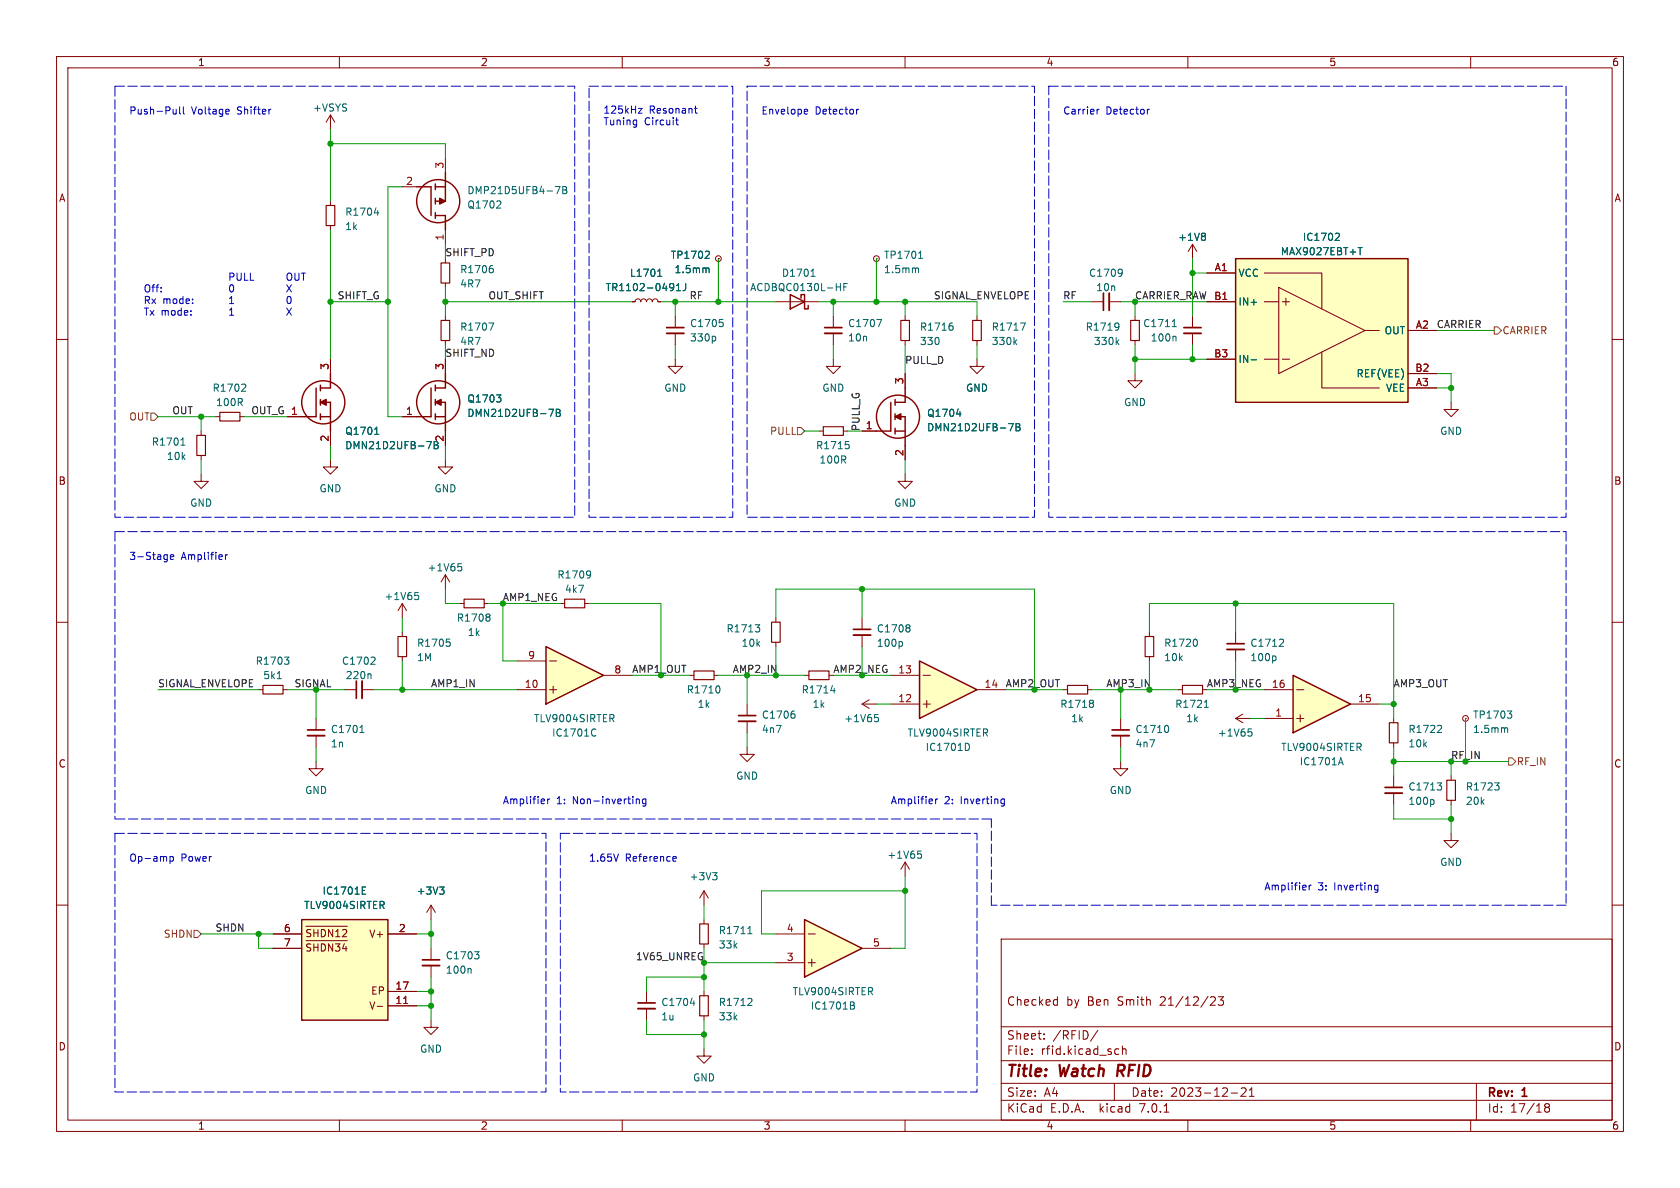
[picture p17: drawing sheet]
<svg xmlns="http://www.w3.org/2000/svg" width="297mm" height="210mm" viewBox="0 0 297 210" stroke-linecap="round" stroke-linejoin="round" font-family="sans-serif">
<defs><g id="words">
<g font-size="2.8" fill="#840000">
<text x="178" y="190.8">Title:</text>
<text x="187.4" y="190.8">Watch</text>
<text x="198.2" y="190.8">RFID</text>
</g>
<g font-size="2.1" fill="#840000">
<text x="178" y="177.9">Checked</text>
<text x="188.5" y="177.9">by</text>
<text x="192.2" y="177.9">Ben</text>
<text x="197.6" y="177.9">Smith</text>
<text x="205.2" y="177.9">21/12/23</text>
<text x="178" y="183.9">Sheet:</text>
<text x="186.2" y="183.9">/RFID/</text>
<text x="178" y="186.6">File:</text>
<text x="184" y="186.6">rfid.kicad_sch</text>
<text x="178" y="196.8">KiCad</text>
<text x="178" y="194">Size:</text>
<text x="184.6" y="194">A4</text>
<text x="185.7" y="196.8">E.D.A.</text>
<text x="194.4" y="196.8">kicad</text>
<text x="200" y="194">Date:</text>
<text x="201.5" y="196.8">7.0.1</text>
<text x="206.9" y="194">2023-12-21</text>
<text x="263" y="194.2">Rev:</text>
<text x="263" y="196.8">Id:</text>
<text x="267" y="196.8">17/18</text>
<text x="269.2" y="194.2">1</text>
</g>
<g font-size="1.8" fill="#840000">
<text x="35" y="11.8">1</text>
<text x="85" y="11.8">2</text>
<text x="135" y="11.8">3</text>
<text x="185" y="11.8">4</text>
<text x="235" y="11.8">5</text>
<text x="285" y="11.8">6</text>
<text x="10.4" y="35.8">A</text>
<text x="285.4" y="35.8">A</text>
<text x="10.3" y="85.8">B</text>
<text x="285.3" y="85.8">B</text>
<text x="10.3" y="135.8">C</text>
<text x="285.3" y="135.8">C</text>
<text x="54" y="166.4">~{SHDN12}</text>
<text x="65.1" y="165.9">V+</text>
<text x="54" y="169">~{SHDN34}</text>
<text x="65.1" y="178.6">V-</text>
<text x="65.5" y="176">EP</text>
<text x="10.3" y="185.8">D</text>
<text x="285.3" y="185.8">D</text>
<text x="35" y="199.8">1</text>
<text x="85" y="199.8">2</text>
<text x="135" y="199.8">3</text>
<text x="185" y="199.8">4</text>
<text x="235" y="199.8">5</text>
<text x="285" y="199.8">6</text>
</g>
<g font-size="1.8" fill="#0000c2">
<text x="22.9" y="20.3">Push-Pull</text>
<text x="33.9" y="20.3">Voltage</text>
<text x="42" y="20.3">Shifter</text>
<text x="106.7" y="20.2">125kHz</text>
<text x="106.7" y="22.2">Tuning</text>
<text x="113.9" y="22.2">Circuit</text>
<text x="114.8" y="20.2">Resonant</text>
<text x="134.6" y="20.3">Envelope</text>
<text x="144.1" y="20.3">Detector</text>
<text x="188" y="20.3">Carrier</text>
<text x="195.5" y="20.3">Detector</text>
<text x="25.4" y="51.8">Off: 0 X</text>
<text x="25.4" y="53.8">Rx mode:</text>
<text x="25.4" y="55.9">Tx mode: 1 X</text>
<text x="22.9" y="99.1">3-Stage</text>
<text x="32.1" y="99.1">Amplifier</text>
<text x="88.9" y="142.2">Amplifier</text>
<text x="98.4" y="142.2">1:</text>
<text x="101.3" y="142.2">Non-inverting</text>
<text x="157.5" y="142.2">Amplifier</text>
<text x="167" y="142.2">2:</text>
<text x="169.9" y="142.2">Inverting</text>
<text x="22.9" y="152.4">Op-amp</text>
<text x="32" y="152.4">Power</text>
<text x="104.1" y="152.4">1.65V</text>
<text x="110.6" y="152.4">Reference</text>
<text x="223.5" y="157.5">Amplifier</text>
<text x="233" y="157.5">3:</text>
<text x="235.9" y="157.5">Inverting</text>
</g>
<g font-size="1.8" fill="#006464">
<text x="55.3" y="19.9">+VSYS</text>
<text x="82.6" y="34.5">DMP21D5UFB4-7B</text>
<text x="61" y="38.3">R1704</text>
<text x="61" y="40.8">1k</text>
<text x="82.6" y="37">Q1702</text>
<text x="118.5" y="45.9">TP1702</text>
<text x="156.2" y="45.9">TP1701</text>
<text x="208.2" y="42.7">+1V8</text>
<text x="226.4" y="45.3">MAX9027EBT+T</text>
<text x="230.3" y="42.7">IC1702</text>
<text x="81.3" y="48.5">R1706</text>
<text x="81.3" y="51">4R7</text>
<text x="107" y="51.6">TR1102-0491J</text>
<text x="111.3" y="49.1">L1701</text>
<text x="119.2" y="48.5">1.5mm</text>
<text x="132.5" y="51.6">ACDBQC0130L-HF</text>
<text x="138.2" y="49.1">D1701</text>
<text x="156.2" y="48.5">1.5mm</text>
<text x="192.5" y="49.1">C1709</text>
<text x="193.7" y="51.6">10n</text>
<text x="218.9" y="49.1">VCC</text>
<text x="81.3" y="58.6">R1707</text>
<text x="121.9" y="58">C1705</text>
<text x="149.9" y="58">C1707</text>
<text x="162.6" y="58.6">R1716</text>
<text x="175.3" y="58.6">R1717</text>
<text x="191.9" y="58.6">R1719</text>
<text x="202" y="58">C1711</text>
<text x="218.9" y="54.2">IN+</text>
<text x="244.7" y="59.2">OUT</text>
<text x="121.9" y="60.5">330p</text>
<text x="149.9" y="60.5">10n</text>
<text x="162.6" y="61.2">330</text>
<text x="175.3" y="61.2">330k</text>
<text x="193.3" y="61.2">330k</text>
<text x="203.4" y="60.5">100n</text>
<text x="218.9" y="64.3">IN-</text>
<text x="37.5" y="69.4">R1702</text>
<text x="38.1" y="71.9">100R</text>
<text x="82.6" y="71.3">Q1703</text>
<text x="117.4" y="69.4">GND</text>
<text x="145.3" y="69.4">GND</text>
<text x="170.7" y="69.4">GND</text>
<text x="198.7" y="71.9">GND</text>
<text x="239.7" y="66.9">REF(VEE)</text>
<text x="244.9" y="69.4">VEE</text>
<text x="61" y="77">Q1701</text>
<text x="82.6" y="73.9">DMN21D2UFB-7B</text>
<text x="163.8" y="73.9">Q1704</text>
<text x="163.8" y="76.4">DMN21D2UFB-7B</text>
<text x="254.5" y="77">GND</text>
<text x="26.8" y="78.9">R1701</text>
<text x="29.4" y="81.5">10k</text>
<text x="61" y="79.6">DMN21D2UFB-7B</text>
<text x="78.5" y="78.1" transform="rotate(-90 78.5 78.1)">2</text>
<text x="144.2" y="79.6">R1715</text>
<text x="144.8" y="82.1">100R</text>
<text x="33.6" y="89.7">GND</text>
<text x="56.4" y="87.2">GND</text>
<text x="76.7" y="87.2">GND</text>
<text x="158" y="89.7">GND</text>
<text x="75.5" y="101.2">+1V65</text>
<text x="67.9" y="106.2">+1V65</text>
<text x="98.5" y="102.4">R1709</text>
<text x="99.8" y="105">4k7</text>
<text x="80.7" y="110">R1708</text>
<text x="82.6" y="112.6">1k</text>
<text x="128.4" y="112">R1713</text>
<text x="154.9" y="112">C1708</text>
<text x="45.1" y="117.7">R1703</text>
<text x="60.4" y="117.7">C1702</text>
<text x="73.7" y="114.5">R1705</text>
<text x="73.7" y="117">1M</text>
<text x="131" y="114.5">10k</text>
<text x="154.9" y="114.5">100p</text>
<text x="205.7" y="114.5">R1720</text>
<text x="205.7" y="117">10k</text>
<text x="221" y="114.5">C1712</text>
<text x="221" y="117">100p</text>
<text x="46.5" y="120.2">5k1</text>
<text x="61.1" y="120.2">220n</text>
<text x="121.3" y="122.7">R1710</text>
<text x="123.3" y="125.3">1k</text>
<text x="141.7" y="122.7">R1714</text>
<text x="143.6" y="125.3">1k</text>
<text x="187.4" y="125.3">R1718</text>
<text x="207.7" y="125.3">R1721</text>
<text x="58.4" y="129.7">C1701</text>
<text x="94.3" y="127.8">TLV9004SIRTER</text>
<text x="97.5" y="130.4">IC1701C</text>
<text x="134.6" y="127.2">C1706</text>
<text x="134.6" y="129.7">4n7</text>
<text x="149.2" y="127.8">+1V65</text>
<text x="160.4" y="130.4">TLV9004SIRTER</text>
<text x="189.3" y="127.8">1k</text>
<text x="200.7" y="129.7">C1710</text>
<text x="209.6" y="127.8">1k</text>
<text x="215.2" y="130.4">+1V65</text>
<text x="248.9" y="129.7">R1722</text>
<text x="260.4" y="127.2">TP1703</text>
<text x="260.4" y="129.7">1.5mm</text>
<text x="58.4" y="132.3">1n</text>
<text x="130.1" y="138">GND</text>
<text x="163.6" y="132.9">IC1701D</text>
<text x="200.7" y="132.3">4n7</text>
<text x="226.4" y="132.9">TLV9004SIRTER</text>
<text x="229.7" y="135.4">IC1701A</text>
<text x="248.9" y="132.3">10k</text>
<text x="53.9" y="140.5">GND</text>
<text x="196.1" y="140.5">GND</text>
<text x="248.9" y="139.9">C1713</text>
<text x="248.9" y="142.4">100p</text>
<text x="259.1" y="139.9">R1723</text>
<text x="259.1" y="142.4">20k</text>
<text x="121.9" y="155.8">+3V3</text>
<text x="156.8" y="152">+1V65</text>
<text x="254.5" y="153.2">GND</text>
<text x="53.7" y="160.8">TLV9004SIRTER</text>
<text x="57" y="158.3">IC1701E</text>
<text x="73.6" y="158.3">+3V3</text>
<text x="127" y="165.3">R1711</text>
<text x="127" y="167.8">33k</text>
<text x="78.7" y="169.7">C1703</text>
<text x="78.7" y="172.3">100n</text>
<text x="116.8" y="178">C1704</text>
<text x="127" y="178">R1712</text>
<text x="140.1" y="176.1">TLV9004SIRTER</text>
<text x="143.3" y="178.6">IC1701B</text>
<text x="116.8" y="180.5">1u</text>
<text x="127" y="180.5">33k</text>
<text x="74.2" y="186.2">GND</text>
<text x="122.5" y="191.3">GND</text>
</g>
<g font-size="1.8" fill="#a90000">
<text x="78.5" y="29.9" transform="rotate(-90 78.5 29.9)">3</text>
<text x="71.7" y="32.8">2</text>
<text x="78.5" y="42.6" transform="rotate(-90 78.5 42.6)">1</text>
<text x="214.6" y="53.1">B1</text>
<text x="214.7" y="48">A1</text>
<text x="250.2" y="58.2">A2</text>
<text x="58.2" y="65.4" transform="rotate(-90 58.2 65.4)">3</text>
<text x="78.5" y="65.4" transform="rotate(-90 78.5 65.4)">3</text>
<text x="214.6" y="63.2">B3</text>
<text x="250.2" y="65.8">B2</text>
<text x="159.8" y="68" transform="rotate(-90 159.8 68)">3</text>
<text x="250.2" y="68.3">A3</text>
<text x="51.4" y="73.4">1</text>
<text x="71.7" y="73.4">1</text>
<text x="153" y="75.9">1</text>
<text x="58.2" y="78.1" transform="rotate(-90 58.2 78.1)">2</text>
<text x="159.8" y="80.7" transform="rotate(-90 159.8 80.7)">2</text>
<text x="93.3" y="116.6">9</text>
<text x="108.6" y="119.1">8</text>
<text x="158.7" y="119.1">13</text>
<text x="92.7" y="121.7">10</text>
<text x="158.7" y="124.2">12</text>
<text x="174" y="121.7">14</text>
<text x="224.8" y="121.7">16</text>
<text x="240" y="124.2">15</text>
<text x="225.4" y="126.7">1</text>
<text x="50.1" y="164.8">6</text>
<text x="50.1" y="167.4">7</text>
<text x="70.5" y="164.8">2</text>
<text x="139" y="164.8">4</text>
<text x="154.3" y="167.4">5</text>
<text x="139" y="169.9">3</text>
<text x="69.8" y="177.5">11</text>
<text x="69.8" y="175">17</text>
</g>
<g font-size="1.8" fill="#0f0f0f">
<text x="78.7" y="45.4">SHIFT_PD</text>
<text x="59.7" y="53">SHIFT_G</text>
<text x="86.4" y="53">OUT_SHIFT</text>
<text x="121.9" y="53">RF</text>
<text x="165.1" y="53">SIGNAL_ENVELOPE</text>
<text x="188" y="53">RF</text>
<text x="254" y="58.1">CARRIER</text>
<text x="78.7" y="63.2">SHIFT_ND</text>
<text x="81.3" y="61.2">4R7</text>
<text x="160" y="64.4">PULL_D</text>
<text x="30.5" y="73.3">OUT</text>
<text x="44.4" y="73.3">OUT_G 1</text>
<text x="152.1" y="76.2" transform="rotate(-90 152.1 76.2)">PULL_G</text>
<text x="27.9" y="121.6">SIGNAL_ENVELOPE</text>
<text x="52.1" y="121.6">SIGNAL</text>
<text x="76.2" y="121.6">AMP1_IN</text>
<text x="246.4" y="121.6">AMP3_OUT</text>
<text x="38.1" y="164.8">SHDN</text>
<text x="112.3" y="169.8">1V65_UNREG</text>
</g>
<g font-size="1.8" fill="#009600">
<text x="200.7" y="53">CARRIER_RAW B1</text>
<text x="88.9" y="106.3">AMP1_NEG</text>
<text x="111.8" y="119">AMP1_OUT</text>
<text x="129.5" y="119">AMP2_IN</text>
<text x="147.3" y="119">AMP2_NEG</text>
<text x="177.8" y="121.6">AMP2_OUT</text>
<text x="195.6" y="121.6">AMP3_IN</text>
<text x="213.4" y="121.6">AMP3_NEG</text>
<text x="256.5" y="134.3">RF_IN</text>
</g>
<g font-size="1.8" fill="#725600">
<text x="265.6" y="59.2">CARRIER</text>
<text x="22.7" y="74.5">OUT</text>
<text x="136" y="77">PULL</text>
<text x="268.2" y="135.4">RF_IN</text>
<text x="28.8" y="165.9">SHDN</text>
</g>
</g></defs>
<g fill="none" stroke="#840000" stroke-width=".18">
<path d="M10 10h277v190h-277zM12 12h273v186h-273zM60 10v2M110 10v2M160 10v2M210 10v2M260 10v2M10 60h2M119.4 55.9v2M119.4 58.9v2.1M127 45.7h.1M160 55.9v.7"/>
<path d="M172.7 55.9v.7M193 53.3h2.1M196.1 53.3h2M200.7 55.9v.7M210.8 55.9v2M210.8 58.9v2.1M285 60h2M35.6 76.2v.8M160 60.2v.8M172.7 63.5v1.3h1.3l-1.3 1.2-1.3-1.2h1.3M172.7 60.2v.8M200.7 60.2v.8"/>
<path d="M35.6 80.5v.8M10 110h2M121.9 119.4h.8M126.2 119.4h.8M203.2 111.8v.7M203.2 116.1v.7M285 110h2M55.9 134.6v1.3h1.2l-1.2 1.3-1.3-1.3h1.3M188 121.9h.7M192.3 121.9h.7M198.1 134.6v1.3h1.3l-1.3 1.3-1.3-1.3h1.3M246.4 137.2v2"/>
<path d="M256.5 137.2v.7M259.1 127h.1M10 160h2M124.5 157.5l-.8 1.3M124.5 157.5v2.5M124.5 157.5l.7 1.3M246.4 140.2v2M256.5 147.3v1.3h1.3l-1.3 1.3-1.2-1.3h1.2M256.5 141.5v.7M285 160h2M48.3 165.1h5M48.3 167.6h5"/>
<path d="M54.1 163.7h7.3M54.1 166.3h7.3M54.9 164.4l-.4-.1-.3 .3M55.5 164.3v1.3M55.5 166.9v1.2M56.2 164.3v1.3M56.2 166.9v1.2M56.8 166.9v1.2M57.5 164.6l-.2-.2-.5-.1v1.3M58.8 164.3v1.3l-.7-1.3v1.3M58.8 166.9v1.2l-.7-1.2v1.2M59.5 164.6l.2-.3v1.3"/>
<path d="M60.6 164.4l.5-.1 .2 .3M60.9 166.8l-.3 .9M66.7 177.9h.9M68.6 177.8h5.1M68.6 175.3h5.1M68.6 165.1h5.1M114.3 175.3v2M114.3 178.3v2M124.5 162.6v.7M124.5 166.9v.7M177 166h108v32h-108zM186.8 176.7l.1 .1"/>
<path d="M186.9 176.2v1.5M186.9 177.6l-.1 .1M214 176.3l.6-.1 .2 .1 .1 .3-1 1.1h1M215.4 176.2h.9l-.5 .6 .4 .1v.7l-.2 .1h-.4l-.2-.1M60 198v2M110 198v2M160 198v2M177 194.5h108M177 191.5h108M177 187.5h108M177 181.5h108M182.4 186.3v.1"/>
<path d="M182.4 185.5v.1M184.6 183.6v.1M184.6 182.8v.1M194.1 182.1l-1.3 2M197 191.5v3M197.4 185.4l.4 .1M197.8 186.3l-.4 .1M198.4 185.5l.2-.1 .4 .1 .1 .9M198.4 184.9v1.5M205.8 196.6h.8M210 198v2M217.6 193.2h1.2"/>
<path d="M219.4 192.4l.6-.1 .2 .1 .1 .3-.9 1.1h.9M220.9 193.8h.8M220.9 192.7l.4-.4v1.5M260 198v2M261 191.5v6.5M273.4 195.7l-.3 .3v.5l.3 .1 .4-.1 .1-.2v-.4l-.3-.2M273.4 195.7l-.3-.2 .3-.4 .4 .1 .1 .2-.3 .3M273.4 195.7h.2"/>
<circle cx="127" cy="45.7" r=".51"/>
<circle cx="259.1" cy="127" r=".51"/>
</g>
<path d="M53.3 162.6h15.3v17.7h-15.3z" fill="#ffffc2" stroke="#ffffc2" stroke-width=".18"/>
<path d="M53.3 162.6h15.3v17.7h-15.3z" fill="none" stroke="#840000" stroke-width=".25"/>
<path d="M71.4 177.4h.7" fill="none" stroke="#a90000" stroke-width=".18"/>
<g fill="none" stroke="#006464" stroke-width=".18">
<path d="M125 47.4l.4 .1v.7M125.2 44.4l.2 .2v.3l-.8 .8h.8M126.4 59.5l.1 .2-.1 .5M127.2 56.5h.6M127.6 57l.3 .2v.3l-.3 .2M168.1 57.1h.3M168.3 57.6l.2 .2v.3l-.2 .3M180.4 57.1h.9l-.6 1.3M197.6 57.1l.1 .1a1.07 1.07 0 0 1-.1 1.1M197.8 57.6l-.2 .3M198.2 47.6l.1 .1a1.07 1.07 0 0 1-.1 1M198.4 48.1l-.2 .3"/>
<path d="M207.2 57.7h.8M207.5 56.7l.1-.2v1.2M207.7 59.4l.2 .2v.7M32 78.7h.7M32.2 77.6l.1-.2v1.3M179.4 60.4l.3 .5M179.7 60.1l-.4 .4M197.4 60.4l.4 .5M197.8 60.1l-.5 .4M211.5 113l.2 .5-.2 .7M127.1 121.3l.2 .4-.2 .7M193.1 123.8l.2 .2-.2 .3 .2 .3v.2l-.2 .2"/>
<path d="M254.1 138.4h.8l-.5 .5M254.6 138.9l.3 .2v.3l-.3 .3M264.2 138.4h.8l-.4 .5M264.8 138.9l.2 .2v.3l-.2 .3M266.2 128.6l.3 .2v.7M266.5 125.7h.8l-.5 .5M267 126.2l.3 .2v.3l-.3 .3M64 157.4h.5M64 158.1h.6M64 156.8h.6M126 154.3h.8l-.5 .4M126.5 154.7l.3 .3v.3l-.3 .2"/>
<path d="M253.4 141.4l.1 .2-.1 .5M122.1 177.3h.7M122.7 176.9v.9M132.2 165.1h.7M132.5 164l.1-.2v1.3"/>
</g>
<path d="M117.9 58.9h3M196.1 51.8v3.1M209.3 58.9h3M244.9 140.2h3M112.8 178.3h3" fill="none" stroke="#840000" stroke-width=".33"/>
<path d="M117.9 57.9h3M195.1 51.8v3.1M209.3 57.9h3M244.9 139.2h3M112.8 177.3h3" fill="none" stroke="#840000" stroke-width=".3"/>
<path d="M159.3 56.6h1.5v3.6h-1.5zM172 56.6h1.5v3.6h-1.5zM199.9 56.6h1.5v3.6h-1.5zM34.8 77h1.5v3.5h-1.5zM122.7 118.6h3.5v1.5h-3.5zM202.4 112.5h1.6v3.6h-1.6zM188.7 121.2h3.6v1.5h-3.6zM255.8 137.9h1.5v3.6h-1.5zM123.7 163.3h1.5v3.6h-1.5z" fill="none" stroke="#840000" stroke-width=".2"/>
<path d="M142.2 162.6l10.2 5-10.2 5.1z" fill="#ffffc2"/>
<g fill="none" stroke="#840000" stroke-width=".18">
<path d="M147.3 55.9v2M147.3 58.9v2.1M154.9 45.7h.1M210.8 43.2l-.7 1.3M210.8 43.2v2.5M210.8 43.2l.8 1.3M213.4 53.3h5M213.4 48.3h5M223.5 48.3h10.2v6.3M223.5 53.3h2.6M226.1 50.8l15.2 7.6-15.2 7.6zM226.7 53.3h1.3"/>
<path d="M227.3 52.7v1.3M241.3 58.4h2.5M248.9 58.4h5.1M71.1 73.7h2.6M78.7 63.5v2.5M78.7 76.2v2.5M119.4 63.5v1.3h1.2l-1.2 1.2-1.3-1.2h1.3M213.4 63.5h5M223.5 63.5h2.6M226.7 63.5h1.3M233.7 62.2v6.4h10.1M248.9 68.6h5.1"/>
<path d="M248.9 66h5.1M256.5 71.1v1.3h-1.2l1.2 1.3 1.3-1.3h-1.3M78.7 81.3v1.3h1.3l-1.3 1.2-1.2-1.2h1.2M81.3 106.7h.7M85.6 106.7h.8M152.4 109.2v2.1M152.4 112.3v2M218.4 111.8v2M218.4 114.8v2M45.7 121.9h.8M50 121.9h.8M55.9 127v2"/>
<path d="M55.9 130v2.1M61 121.9h2M64 121.9h2M124.5 175.3v.7M124.5 179.6v.7M137.2 165.1h5M137.2 170.2h5M142.9 165.1h1.2M142.9 170.2h1.2M143.5 169.5v1.3M152.4 167.6h5.1M124.5 185.4v1.3h1.2l-1.2 1.3-1.3-1.3h1.3"/>
<circle cx="154.9" cy="45.7" r=".51"/>
</g>
<g fill="none" stroke="#840000" stroke-width=".25">
<path d="M218.4 45.7h30.5v25.4h-30.5zM76.2 68.6v5.1h-2.5M77 73.7h1.7M77 68.1v1M77 70.6v1M77 73.2v1M77 71.1h1.7v5.1M78.7 66v2.6h-1.7M142.2 162.6l10.2 5-10.2 5.1z"/>
<circle cx="77.5" cy="71.1" r="3.8"/>
</g>
<g fill="none" stroke="#006464" stroke-width=".18">
<path d="M155 56.5h.9l-.6 1.2M162 47.4l.4 .1v.7M162.4 45.7h.7M162.6 44.6l.2-.2v1.3M212.9 41.2l.2 .3-.2 .3 .2 .2v.3l-.2 .2M236.3 41.2l.4 .1 .1 .3-.8 .9h.8M240.1 43.8h.7M240.5 43.8v1.2M87.8 69.8h.7l-.4 .5M88.3 70.3l.2 .2v.3l-.2 .3M97 72.3h.9l-.6 1.3M98.3 72.3h.5l.2 .3-.2 .3 .2 .2 .1 .3-.3 .2h-.5z"/>
<path d="M98.3 72.9h.5M221.2 63.6h1M49 120h.7M50.3 116.2h.8l-.5 .4M50.8 116.6l.3 .3v.3l-.3 .2M65.4 119.1l.2 .2v.7M66.1 116.2l.2 .2v.3l-.8 .7h.8M86.4 108.5l.2 .3-.2 .3 .2 .2v.3l-.2 .2M159.4 113.5l.1 .2-.1 .5M160.6 110.4l.3 .3-.3 .3 .2 .1 .1 .4-.3 .2M225.5 116l.1 .2-.1 .5M226.7 113l.2 .2v.3l-.8 .8h.8"/>
<path d="M63.6 129.5h.8M63.9 128.4l.1-.2v1.3M132.7 176.5l.2 .2v.3l-.7 .8h.7M150.3 177.1l.6 .1 .1 .3-.2 .2M150.3 177.7h.5M150.8 177.7l.3 .3-.1 .3-.7 .1"/>
</g>
<path d="M82 105.9h3.6v1.5h-3.6zM46.5 121.2h3.5v1.5h-3.5zM123.7 176h1.5v3.6h-1.5z" fill="none" stroke="#840000" stroke-width=".2"/>
<path d="M145.8 58.9h3M150.9 112.3h3M216.9 114.8h3.1M54.4 130h3M64 120.4v3" fill="none" stroke="#840000" stroke-width=".33"/>
<path d="M145.8 57.9h3M150.9 111.3h3M216.9 113.8h3.1M54.4 129h3M63 120.4v3" fill="none" stroke="#840000" stroke-width=".3"/>
<path d="M77 71.1l1-.5v1z" fill="#840000" stroke="#840000" stroke-width=".25"/>
<path d="M218.4 45.7h30.5v25.4h-30.5z" fill="#ffffc2" stroke="#ffffc2" stroke-width=".18"/>
<path d="M162.6 116.8l10.1 5.1-10.1 5.1z" fill="#ffffc2"/>
<g fill="none" stroke="#840000" stroke-width=".18">
<path d="M58.4 20.3l-.7 1.3M58.4 20.3v2.6M58.4 35.6v.7M58.4 39.9v.7M58.4 20.3l.8 1.3M71.1 33h2.6M78.7 27.9v2.6M78.7 40.6v2.6M78.7 45.7v.8M78.7 50v.8M78.7 55.9v.7M111.8 53.3h.5l.1-.3 .4-.2 .3 .2 .2 .3 .1-.3 .4-.2 .4 .2 .1 .3 .2-.3 .3-.2 .4 .2 .1 .3 .2-.3 .3-.2 .4 .2 .1 .3h.5"/>
<path d="M137.2 53.3h7.6M78.7 60.2v.8M144.8 76.2h.7M147.3 63.5v1.3h1.3l-1.3 1.2-1.3-1.2h1.3M149.1 76.2h.8M152.4 76.2h2.5M160 66v2.6M160 78.7v2.6M200.7 66v1.3h1.2l-1.2 1.3-1.3-1.3h1.3M35.6 83.8v1.3h1.2l-1.2 1.3-1.3-1.3h1.3M58.4 81.3v1.3h1.3l-1.3 1.2-1.3-1.2h1.3M160 83.8v1.3h1.3l-1.3 1.3-1.3-1.3h1.3"/>
<path d="M71.1 111.8v.7M71.1 116.1v.7M78.7 101.6l-.7 1.3M78.7 101.6v2.5M78.7 101.6l.8 1.3M99.1 106.7h.7M103.4 106.7h.7M137.2 109.2v.8M137.2 113.5v.8M142.2 119.4h.8M146.6 119.4h.7M157.5 119.4h5.1"/>
<path d="M163.2 119.4h1.3M132.1 124.5v2M132.1 127.5v2M152.4 124.5h2.5M152.4 124.5l1.3 .7M153.7 123.7l-1.3 .8M157.5 124.5h5.1M163.2 124.5h1.3M163.8 123.8v1.3M172.7 121.9h5.1M160 152.4l-.7 1.3M160 152.4v2.5"/>
<path d="M160 152.4l.8 1.3M76.2 160l-.8 1.3M76.2 160v2.6M76.2 167.6v2.1M76.2 170.7v2M76.2 160l.8 1.3M76.2 180.3v1.3h1.3l-1.3 1.3-1.3-1.3h1.3"/>
</g>
<g fill="none" stroke="#840000" stroke-width=".25">
<path d="M73.7 33h2.5v5.1M77 33h1.7M77 32.5v1M77 35.1v1M77 37.6v1M77 38.1h1.7v2.5M78.7 30.5v5.1h-1.7M139.7 52.1l2.5 1.2-2.5 1.3zM141.6 52.7v-.6h.6v2.5h.7v-.6M157.5 71.1v5.1h-2.6M158.2 76.2h1.8M158.2 70.6v1"/>
<path d="M158.2 73.2v1M158.2 75.7v1M158.2 73.7h1.8v5M160 68.6v2.5h-1.8M162.6 116.8l10.1 5.1-10.1 5.1z"/>
<circle cx="77.5" cy="35.6" r="3.8"/>
<circle cx="158.7" cy="73.7" r="3.8"/>
</g>
<g fill="none" stroke="#006464" stroke-width=".18">
<path d="M66.2 37.6h.8M66.8 37.2v.9M88.3 35.5l.2 .3v.3l-.7 .7h.7M98.2 33h.8l-.5 1.2M99.5 33h.4l.3 .2-.3 .4 .3 .1v.3l-.2 .2h-.5zM99.5 33.6h.4M86.4 57.1h.9l-.6 1.3M86.9 46.9h.2M87 47.4l.2 .3v.3l-.2 .2M116.3 48.8h.7M116.4 47.9l.2-.3v1.2M119.6 51.4h.7"/>
<path d="M119.6 50.5l.4-.4v1.3M121.2 50.1v.9a.41 .41 0 0 1-.5 .4M143.4 48.8h.7M143.6 47.8l.1-.2v1.2M147.8 50.7h.8M148.6 50.1v1.3M149.2 50.7h.4M149.8 50.1h-.6v1.3M149.5 78.1h.6M149.9 78.5l.2 .3v.3l-.2 .2M169.1 73.2h.8M178.3 74.9h.8l-.5 1.3"/>
<path d="M179.6 74.9h.4l.3 .2-.3 .4 .3 .1 .1 .3-.3 .3h-.5zM179.6 75.5h.4M81 99.6h.6M78.9 113h.6M79.4 113.5l.2 .2v.3l-.2 .3M81.1 100.1h.3l.2 .3v.4l-.5 .1M104.2 100.9l.2 .1a1.07 1.07 0 0 1-.2 1.1M104.4 101.5l-.2 .2M133.5 110.4h.8l-.4 .5M134.1 110.9l.2 .3v.3l-.2 .2M140.2 125.7h.2M140.3 126.2l.3 .2v.3l-.3 .3"/>
<path d="M146.9 122.1h.8M147.5 121.7v.8M154.6 126.3h.6M154.8 126.8h.3l.2 .2-.1 .5-.4 .1M171 131.4a.68 .68 0 0 1 .4 .6 .68 .68 0 0 1-.4 .7M77.7 156.8h.8l-.4 .5M78.3 157.3l.2 .2v.3l-.2 .3M162.3 150.4h.6M162.4 150.9h.3l.2 .3v.4l-.5 .1M83.1 171.2l.2 .2v.6M83.9 168.2h.8l-.4 .5M84.4 168.7l.3 .3v.3l-.3 .2"/>
</g>
<path d="M57.7 36.3h1.5v3.6h-1.5zM78 56.6h1.5v3.6h-1.5zM78 46.5h1.5v3.5h-1.5zM145.5 75.4h3.6v1.6h-3.6zM70.4 112.5h1.5v3.6h-1.5zM99.8 105.9h3.6v1.5h-3.6zM136.4 110h1.5v3.5h-1.5zM143 118.6h3.6v1.5h-3.6z" fill="none" stroke="#840000" stroke-width=".2"/>
<path d="M130.6 127.5h3M74.7 170.7h3" fill="none" stroke="#840000" stroke-width=".33"/>
<path d="M130.6 126.5h3M74.7 169.7h3" fill="none" stroke="#840000" stroke-width=".3"/>
<g fill="#840000" stroke="#840000" stroke-width=".25">
<path d="M77.7 35.1l1 .5-1 .5z"/>
<path d="M158.2 73.7l1.1-.5v1z"/>
</g>
<path d="M228.6 119.4l10.2 5.1-10.2 5z" fill="#ffffc2"/>
<g fill="none" stroke="#840000" stroke-width=".18">
<path d="M38.1 73.7h.8M42.4 73.7h.8M50.8 73.7h2.5M58.4 63.5v2.5M58.4 76.2v2.5M71.1 106.7l-.7 1.3M71.1 106.7v2.5M71.1 106.7l.8 1.3M223.5 121.9h5.1M223.5 127h5.1M229.2 121.9h1.3M229.2 127h1.3"/>
<path d="M229.9 126.4v1.2M238.8 124.5h5"/>
</g>
<g fill="none" stroke="#840000" stroke-width=".25">
<path d="M55.9 68.6v5.1h-2.6M56.6 73.7h1.8M56.6 68.1v1M56.6 70.6v1M56.6 73.2v1M56.6 71.1h1.8v5.1M58.4 66v2.6h-1.8M228.6 119.4l10.2 5.1-10.2 5z"/>
<circle cx="57.1" cy="71.1" r="3.8"/>
</g>
<path d="M43.2 67.9l.3 .2-.1 .3-.7 .8h.8M66.2 76.8h.8M66.5 75.7l.1-.2v1.3M75.4 78.1h.9l-.6 1.2M76.8 78.1v1.2l.6-.1 .1-.3-.3-.2M73.4 104.7h.6M73.5 105.2h.3l.2 .3v.4l-.5 .1M236.7 134.8h.6M237 133.9l.5 1.3" fill="none" stroke="#006464" stroke-width=".18"/>
<path d="M38.9 72.9h3.5v1.5h-3.5z" fill="none" stroke="#840000" stroke-width=".2"/>
<path d="M56.6 71.1l1.1-.5v1z" fill="#840000" stroke="#840000" stroke-width=".25"/>
<path d="M96.5 114.3l10.2 5.1-10.2 5.1z" fill="#ffffc2"/>
<g fill="none" stroke="#840000" stroke-width=".18">
<path d="M111.8 53.3h.5M116.3 53.3h.5M127 45.7h.1M213.4 53.3h5M213.4 48.3h5M248.9 58.4h5.1M50.8 73.7h2.5M58.4 63.5v2.5M58.4 76.2v2.5M71.1 73.7h2.6M78.7 63.5v2.5M78.7 76.2v2.5"/>
<path d="M152.4 76.2h2.5M160 66v2.6M160 78.7v2.6M213.4 63.5h5M248.9 68.6h5.1M248.9 66h5.1M91.4 116.8h5.1M97.2 116.8h1.2M106.7 119.4h5.1M91.4 121.9h5.1M97.2 121.9h1.2M97.8 121.3v1.3"/>
<path d="M132.1 132.1v1.3h1.2l-1.2 1.2-1.3-1.2h1.3M198.1 127v2M198.1 130v2.1M208.3 121.9h.7M212.6 121.9h.8M218.4 127l1.3 .8M218.4 127h2.6M219.7 126.2l-1.3 .8M246.4 127v.8M246.4 131.3v.8M48.3 165.1h5M48.3 167.6h5"/>
<path d="M68.6 177.8h5.1M68.6 175.3h5.1M68.6 165.1h5.1"/>
</g>
<path d="M96.5 114.3l10.2 5.1-10.2 5.1z" fill="none" stroke="#840000" stroke-width=".25"/>
<g fill="none" stroke="#006464" stroke-width=".18">
<path d="M116.3 48.8h.7M116.4 47.9l.2-.3v1.2M119.6 51.4h.7M119.6 50.5l.4-.4v1.3M121.2 50.1v.9a.41 .41 0 0 1-.5 .4M125 47.4l.4 .1v.7M125.2 44.4l.2 .2v.3l-.8 .8h.8M212.9 41.2l.2 .3-.2 .3 .2 .2v.3l-.2 .2M236.3 41.2l.4 .1 .1 .3-.8 .9h.8M240.1 43.8h.7M240.5 43.8v1.2M66.2 76.8h.8"/>
<path d="M66.5 75.7l.1-.2v1.3M75.4 78.1h.9l-.6 1.2M76.8 78.1v1.2l.6-.1 .1-.3-.3-.2M87.8 69.8h.7l-.4 .5M88.3 70.3l.2 .2v.3l-.2 .3M97 72.3h.9l-.6 1.3M98.3 72.3h.5l.2 .3-.2 .3 .2 .2 .1 .3-.3 .2h-.5zM98.3 72.9h.5M169.1 73.2h.8M178.3 74.9h.8l-.5 1.3M179.6 74.9h.4l.3 .2-.3 .4 .3 .1 .1 .3-.3 .3h-.5zM179.6 75.5h.4"/>
<path d="M221.2 63.6h1M105 128.9l.3 .1M105.3 130l-.3 .1M206.4 128.3l.2 .4-.2 .7M212.9 125h.7M213.1 124l.2-.2v1.2M220.7 128.9h.6M220.8 129.3h.3l.2 .3-.1 .5h-.4M254.6 128.2l.3 .3-.1 .3-.7 .7h.8M64 156.8h.6M64 157.4h.5M64 158.1h.6"/>
<path d="M77.7 156.8h.8l-.4 .5M78.3 157.3l.2 .2v.3l-.2 .3"/>
</g>
<path d="M209 121.2h3.6v1.5h-3.6zM245.6 127.8h1.5v3.5h-1.5z" fill="none" stroke="#840000" stroke-width=".2"/>
<path d="M196.6 130h3" fill="none" stroke="#840000" stroke-width=".33"/>
<path d="M196.6 129h3" fill="none" stroke="#840000" stroke-width=".3"/>
<path d="M264.2 57.8h.6l.6 .6-.6 .7h-.6zM26.7 73h.6l.6 .7-.6 .6h-.6zM141 75.6h.6l.6 .6-.6 .6h-.6zM266.7 134h.6l.7 .6-.7 .7h-.6zM34.3 164.5h.6l.7 .6-.7 .6h-.6z" fill="none" stroke="#725600" stroke-width=".18"/>
<g fill="none" stroke="#0000c2" stroke-width=".18">
<path d="M31.1 19.3v.9M31.7 18.9v1.1l.2 .2M32.4 18.9v1.1l.2 .2M40.3 19.3l.2 .3-.6 .1M47.9 19.3l-.2 .1M112.8 19.2h.7l-.7 .8h.7M122.8 19.2h.5M122.9 18.7v1.1l.4 .2M142.4 19.3l.3 .1 .1 .2-.6 .1M151.4 19.3v.9M151.8 19.3l-.4 .3M194.3 19.3l-.4 .3"/>
<path d="M202.8 19.3v.9M203.2 19.3l-.4 .3M31.1 20l-.3 .2M40.5 20.1l-.2 .1M119.4 21.2h.5M119.6 20.8v1.1l.3 .2M142.7 20.1l-.3 .1M40.6 53.7h.7M40.6 52.8l.3-.4v1.3M40.6 54.8l.3-.3v1.2M40.6 55.7h.7M40.6 48.9h.6l.2-.2-.1-.3-.7-.1v1.3"/>
<path d="M40.7 50.5l.2-.2a.68 .68 0 0 1 .4 .7 .68 .68 0 0 1-.4 .6l-.2-.1-.1-.4zM41.9 48.3v1l.3 .3 .3-.1 .1-.2v-1M43.2 48.3v1.3h.6M44.3 48.3v1.3h.6M50.7 50.3l.8 1.3M50.7 54.5l.8 1.2M50.8 48.5l.2-.2a.43 .43 0 0 1 .6 .4v.4a.42 .42 0 0 1-.4 .5 .42 .42 0 0 1-.5-.5zM50.9 52.5l.1-.1a.68 .68 0 0 1 .5 .6 .68 .68 0 0 1-.5 .7l-.1-.2-.2-.3zM51.5 50.3l-.8 1.3M51.5 54.5l-.8 1.2M52.1 48.3v1l.3 .3 .3-.1 .2-.2v-1M53.3 48.3h.7"/>
<path d="M53.6 48.3v1.3M30.1 98.5l.6-.1v-.3h-.4l-.2 .1 .1 .6h.5M39.9 98.1v.8M40.2 98.1l-.3 .2M30.1 151.4v1.3M30.1 151.5l.3-.1 .3 .2-.2 .6h-.4M96.8 141.2v.9M97.2 141.2l-.4 .3M112.5 141.4l.2-.2 .3 .1v.8M112.5 141.2v.9M114.2 141.3l-.4-.1-.2 .3 .1 .5h.5M114.2 141.2v1.1l-.3 .2-.3-.1"/>
<path d="M119.1 151.4l.4 .1 .1 .2-.6 .1M119.5 152.2h-.4M165.4 141.2v.9M165.8 141.2l-.4 .3M177.1 141.3h.5M177.1 142h.5M177.6 141.2v1.1l-.2 .1-.3 .1M231.4 156.5v.8M231.8 156.5l-.4 .2M243.1 156.5h.5M243.1 157.3h.5M243.6 156.5v1l-.1 .2h-.3"/>
</g>
<path d="M20.3 15.2h81.3v76.2h-81.3v-76.2M104.1 15.2h25.4v76.2h-25.4v-76.2M132.1 15.2h50.8v76.2h-50.8v-76.2M185.4 15.2h91.5v76.2h-91.5v-76.2M20.3 94h256.6M20.3 94v50.8M276.9 94v66M20.3 147.3h76.2v45.7h-76.2v-45.7M99.1 147.3h73.6v45.7h-73.6v-45.7M175.3 144.8h-155M175.3 160v-15.2M276.9 160h-101.6" fill="none" stroke="#0000c2" stroke-width=".18" stroke-dasharray="1.7 .6"/>
<g fill="none" stroke="#009600" stroke-width=".18">
<path d="M58.4 22.9v12.7M58.4 25.4h20.3v2.5M71.1 33h-2.5v40.7h2.5M58.4 40.6v22.9M58.4 53.3h10.2M78.7 43.2v2.5M78.7 50.8v5.1M78.7 53.3h33.1M116.8 53.3h20.4M119.4 53.3v2.6M127 45.7v7.6M144.8 53.3h27.9v2.6"/>
<path d="M147.3 53.3v2.6M154.9 45.7v7.6M160 53.3v2.6M188 53.3h5M198.1 53.3h15.3M200.7 53.3v2.6M210.8 45.7v10.2M210.8 48.3h2.6M254 58.4h10.2M27.9 73.7h10.2M35.6 73.7v2.5M43.2 73.7h7.6"/>
<path d="M58.4 78.7v2.6M78.7 61v2.5M78.7 78.7v2.6M119.4 61v2.5M142.2 76.2h2.6M147.3 61v2.5M149.9 76.2h2.5M160 61v5M172.7 61v2.5M200.7 63.5h12.7M200.7 61v5M210.8 61v2.5"/>
<path d="M254 66h2.5v5.1M254 68.6h2.5M35.6 81.3v2.5M160 81.3v2.5M71.1 109.2v2.6M71.1 116.8v5.1M78.7 104.1v2.6h2.6M86.4 106.7h12.7M88.9 106.7v10.1h2.5M104.1 106.7h12.7v12.7M111.8 119.4h10.1M127 119.4h15.2"/>
<path d="M132.1 119.4v5.1M137.2 109.2v-5.1h45.7v17.8M137.2 114.3v5.1M147.3 119.4h10.2M152.4 104.1v5.1M152.4 114.3v5.1M203.2 111.8v-5.1h43.2v20.3M203.2 116.8v5.1M218.4 106.7v5.1M218.4 116.8v5.1M27.9 121.9h17.8M50.8 121.9h10.2"/>
<path d="M55.9 121.9v5.1M55.9 132.1v2.5M66 121.9h25.4M132.1 129.5v2.6M154.9 124.5h2.6M177.8 121.9h10.2M193 121.9h15.3M198.1 121.9v5.1M198.1 132.1v2.5M213.4 121.9h10.1M221 127h2.5M243.8 124.5h2.6"/>
<path d="M246.4 134.6h10.1v2.6M246.4 132.1v5.1M259.1 127v7.6h7.6M160 157.5h-25.4v7.6h2.6M160 154.9v12.7h-2.5M246.4 142.2v2.6h10.1M256.5 142.2v5.1M35.6 165.1h12.7M45.7 165.1v2.5h2.6M73.7 165.1h2.5M73.7 175.3h2.5M73.7 177.8h2.5"/>
<path d="M76.2 162.6v5M76.2 172.7v7.6M124.5 160v2.6M124.5 167.6v7.7M124.5 170.2h12.7M124.5 172.7h-10.2v2.6M114.3 180.3v2.6h10.2M124.5 180.3v5.1"/>
</g>
<path d="M71.4 177.4h.7" fill="none" stroke="#a90000" stroke-width=".18"/>
<g fill="#009600" stroke="#009600" stroke-width=".18">
<circle cx="124.5" cy="170.2" r=".46"/>
<circle cx="124.5" cy="172.7" r=".46"/>
<circle cx="124.5" cy="182.9" r=".46"/>
<circle cx="160" cy="157.5" r=".46"/>
<circle cx="127" cy="53.3" r=".46"/>
<circle cx="119.4" cy="53.3" r=".46"/>
<circle cx="76.2" cy="177.8" r=".46"/>
<circle cx="76.2" cy="175.3" r=".46"/>
<circle cx="76.2" cy="165.1" r=".46"/>
<circle cx="45.7" cy="165.1" r=".46"/>
<circle cx="71.1" cy="121.9" r=".46"/>
<circle cx="78.7" cy="53.3" r=".46"/>
<circle cx="68.6" cy="53.3" r=".46"/>
<circle cx="58.4" cy="25.4" r=".46"/>
<circle cx="137.2" cy="119.4" r=".46"/>
<circle cx="152.4" cy="104.1" r=".46"/>
<circle cx="58.4" cy="53.3" r=".46"/>
<circle cx="35.6" cy="73.7" r=".46"/>
<circle cx="55.9" cy="121.9" r=".46"/>
<circle cx="246.4" cy="134.6" r=".46"/>
<circle cx="256.5" cy="144.8" r=".46"/>
<circle cx="210.8" cy="48.3" r=".46"/>
<circle cx="160" cy="53.3" r=".46"/>
<circle cx="210.8" cy="63.5" r=".46"/>
<circle cx="200.7" cy="63.5" r=".46"/>
<circle cx="147.3" cy="53.3" r=".46"/>
<circle cx="154.9" cy="53.3" r=".46"/>
<circle cx="256.5" cy="68.6" r=".46"/>
<circle cx="218.4" cy="106.7" r=".46"/>
<circle cx="246.4" cy="124.5" r=".46"/>
<circle cx="203.2" cy="121.9" r=".46"/>
</g>
<use href="#words"/>
</svg>
